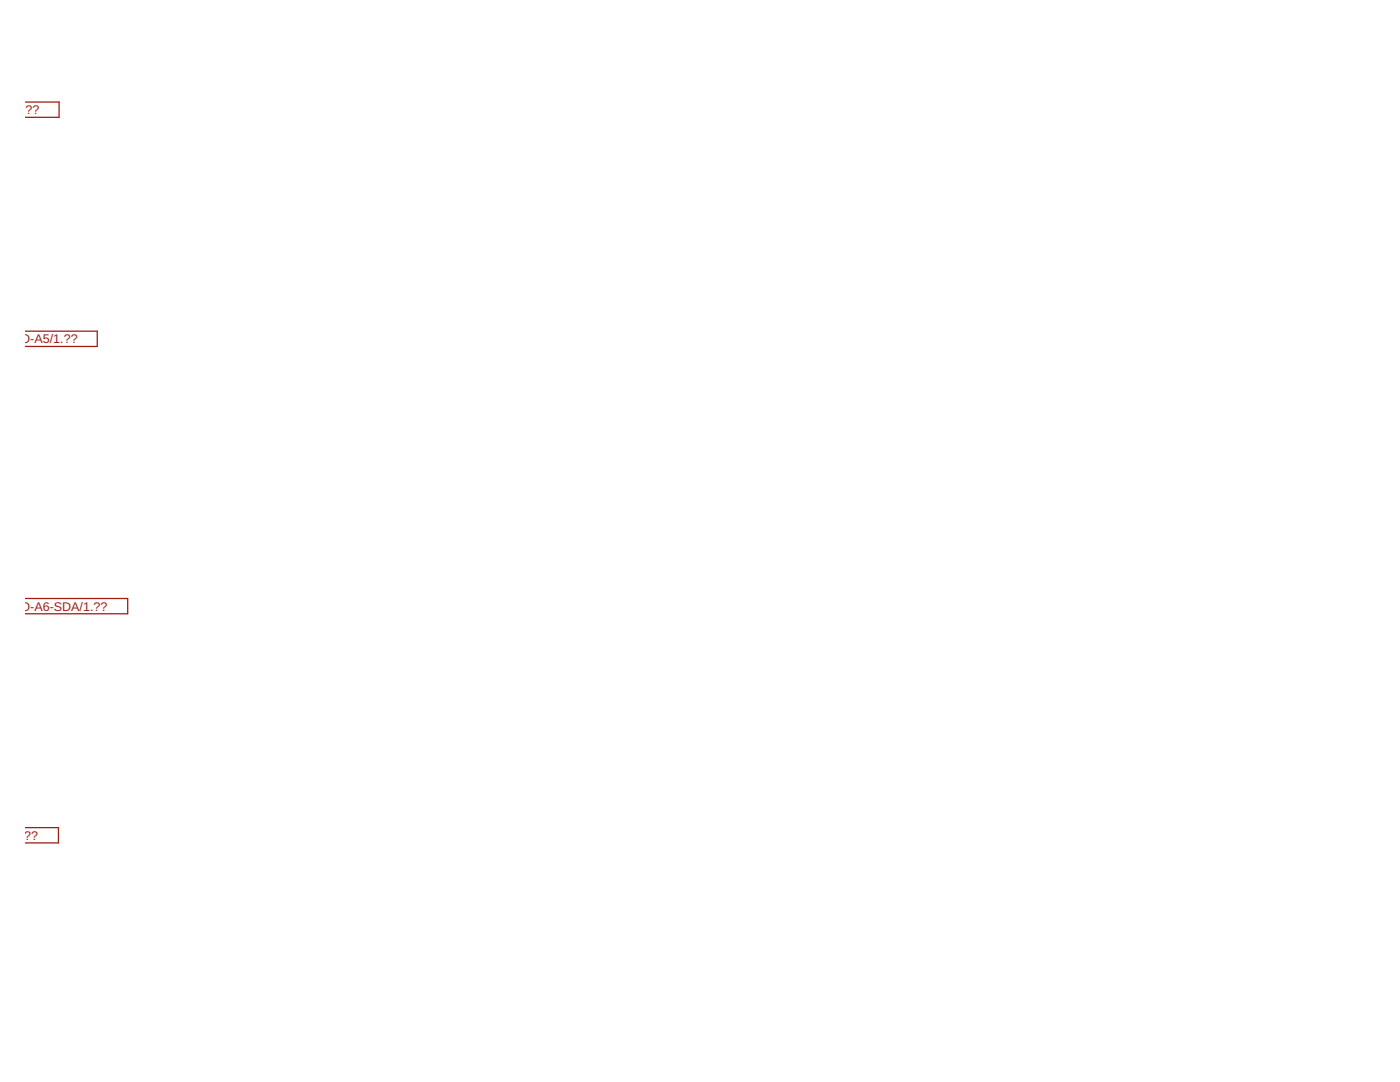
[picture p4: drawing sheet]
<svg xmlns="http://www.w3.org/2000/svg" width="279mm" height="216mm" viewBox="0 0 279 216" stroke-linecap="round" stroke-linejoin="round" font-family="sans-serif">
<defs><g id="words">
<g font-size="2.5" fill="#9c1f14">
<text x="-.8" y="22.8">A4/1.??</text>
<text x="-.2" y="68.5">UDIO-A5/1.??</text>
<text x="-.2" y="121.8">UDIO-A6-SDA/1.??</text>
<text x=".4" y="167.6">K/1.??</text>
</g>
</g></defs>
<path d="M4.9 20.4h6.9v3h-6.9M4.9 66.1h14.5v3h-14.5M4.9 119.4h20.6v3.1h-20.6M4.9 165.1h6.8v3.1h-6.8" fill="none" stroke="#9c1f14" stroke-width=".25"/>
<use href="#words"/>
</svg>
